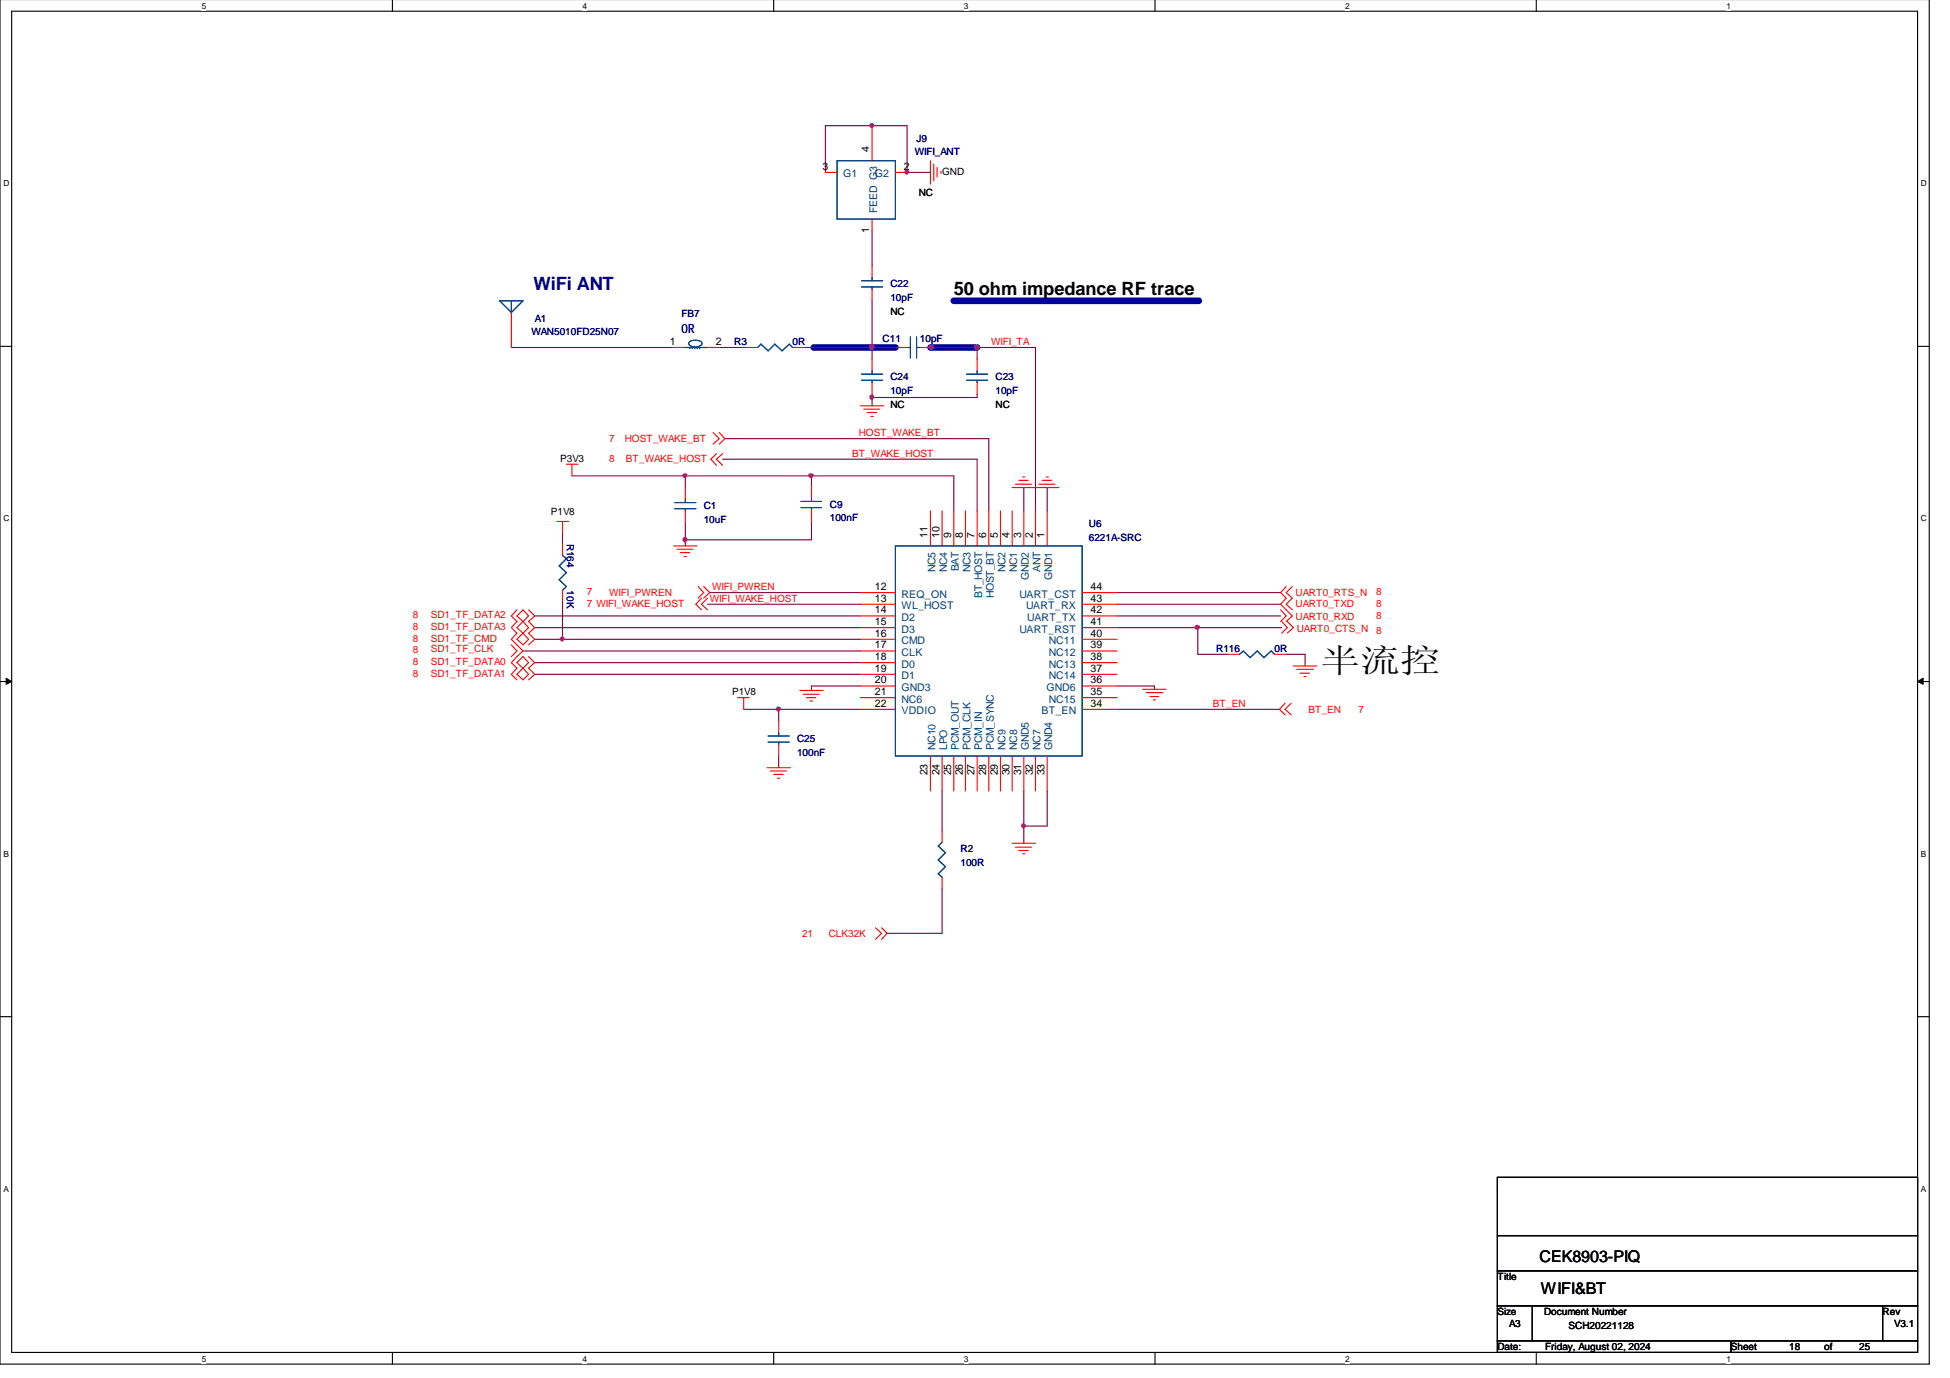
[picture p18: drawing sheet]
<svg xmlns="http://www.w3.org/2000/svg" width="297mm" height="210mm" viewBox="0 0 297 210" stroke-linecap="round" stroke-linejoin="round" font-family="sans-serif">
<defs><g id="words">
<text font-size="5.1" x="201.1" y="102.4">半流控</text>
<text font-size="2.8" fill="#000080" x="81.3" y="44.1">WiFi ANT</text>
<text font-size="2.8" x="145.3" y="44.9">50 ohm impedance RF trace</text>
<g font-size="2.5">
<text x="234.5" y="192.3">CEK8903-PIQ</text>
<text x="234.7" y="197.1">WIFI&amp;BT</text>
</g>
<text font-size="1.9" fill="#000080" x="103.8" y="50.7">0R</text>
<g font-size="1.6">
<text x="132.4" y="23.2" transform="rotate(-90 132.4 23.2)">4</text>
<text x="125.3" y="25.8">3</text>
<text x="137.7" y="25.8">2</text>
<text x="132.4" y="35.5" transform="rotate(-90 132.4 35.5)">1</text>
<text x="102" y="52.5">1</text>
<text x="109.1" y="52.5">2</text>
<text x="141.3" y="81.9" transform="rotate(-90 141.3 81.9)">11</text>
<text x="143.1" y="81.9" transform="rotate(-90 143.1 81.9)">10</text>
<text x="144.9" y="81.9" transform="rotate(-90 144.9 81.9)">9</text>
<text x="146.6" y="81.9" transform="rotate(-90 146.6 81.9)">8</text>
<text x="148.4" y="81.9" transform="rotate(-90 148.4 81.9)">7</text>
<text x="150.2" y="81.9" transform="rotate(-90 150.2 81.9)">6</text>
<text x="152" y="81.9" transform="rotate(-90 152 81.9)">5</text>
<text x="153.8" y="81.9" transform="rotate(-90 153.8 81.9)">4</text>
<text x="155.5" y="81.9" transform="rotate(-90 155.5 81.9)">3</text>
<text x="157.3" y="81.9" transform="rotate(-90 157.3 81.9)">2</text>
<text x="159.1" y="81.9" transform="rotate(-90 159.1 81.9)">1</text>
<text x="133.3" y="89.8">12</text>
<text x="166.1" y="89.8">44</text>
<text x="133.3" y="91.6">13</text>
<text x="133.3" y="93.4">14</text>
<text x="133.3" y="95.2">15</text>
<text x="166.1" y="95.2">41</text>
<text x="166.1" y="93.4">42</text>
<text x="166.1" y="91.6">43</text>
<text x="133.3" y="97">16</text>
<text x="133.3" y="98.7">17</text>
<text x="133.3" y="100.5">18</text>
<text x="166.1" y="100.5">38</text>
<text x="166.1" y="98.7">39</text>
<text x="166.1" y="97">40</text>
<text x="133.3" y="102.3">19</text>
<text x="133.3" y="104.1">20</text>
<text x="133.3" y="105.8">21</text>
<text x="133.3" y="107.6">22</text>
<text x="166.1" y="107.6">34</text>
<text x="166.1" y="105.8">35</text>
<text x="166.1" y="104.1">36</text>
<text x="166.1" y="102.3">37</text>
<text x="141.3" y="118.1" transform="rotate(-90 141.3 118.1)">23</text>
<text x="143.1" y="118.1" transform="rotate(-90 143.1 118.1)">24</text>
<text x="144.9" y="118.1" transform="rotate(-90 144.9 118.1)">25</text>
<text x="146.6" y="118.1" transform="rotate(-90 146.6 118.1)">26</text>
<text x="148.4" y="118.1" transform="rotate(-90 148.4 118.1)">27</text>
<text x="150.2" y="118.1" transform="rotate(-90 150.2 118.1)">28</text>
<text x="152" y="118.1" transform="rotate(-90 152 118.1)">29</text>
<text x="153.8" y="118.1" transform="rotate(-90 153.8 118.1)">30</text>
<text x="155.5" y="118.1" transform="rotate(-90 155.5 118.1)">31</text>
<text x="157.3" y="118.1" transform="rotate(-90 157.3 118.1)">32</text>
<text x="159.1" y="118.1" transform="rotate(-90 159.1 118.1)">33</text>
</g>
<g font-size="1.6" fill="#004080">
<text x="128.4" y="27">G1</text>
<text x="133.3" y="27">G2</text>
<text x="133.6" y="32.4" transform="rotate(-90 133.6 32.4)">FEED G3</text>
<text x="142.5" y="87.1" transform="rotate(-90 142.5 87.1)">NC5</text>
<text x="144.3" y="87.1" transform="rotate(-90 144.3 87.1)">NC4</text>
<text x="146" y="87.1" transform="rotate(-90 146 87.1)">BAT</text>
<text x="147.8" y="87.1" transform="rotate(-90 147.8 87.1)">NC3</text>
<text x="153.2" y="87.1" transform="rotate(-90 153.2 87.1)">NC2</text>
<text x="154.9" y="87.1" transform="rotate(-90 154.9 87.1)">NC1</text>
<text x="156.7" y="88.3" transform="rotate(-90 156.7 88.3)">GND2</text>
<text x="158.5" y="87.1" transform="rotate(-90 158.5 87.1)">ANT</text>
<text x="160.3" y="88.3" transform="rotate(-90 160.3 88.3)">GND1</text>
<text x="137.3" y="91">REQ_ON</text>
<text x="137.3" y="92.8">WL_HOST</text>
<text x="137.3" y="94.6">D2</text>
<text x="149.6" y="91.1" transform="rotate(-90 149.6 91.1)">BT_HOST</text>
<text x="151.4" y="91.1" transform="rotate(-90 151.4 91.1)">HOST_BT</text>
<text x="155.3" y="91">UART_CST</text>
<text x="156.3" y="92.8">UART_RX</text>
<text x="156.5" y="94.6">UART_TX</text>
<text x="137.3" y="96.4">D3</text>
<text x="137.3" y="98.1">CMD</text>
<text x="137.3" y="99.9">CLK</text>
<text x="137.3" y="101.7">D0</text>
<text x="155.3" y="96.4">UART_RST</text>
<text x="159.8" y="101.7">NC13</text>
<text x="159.8" y="99.9">NC12</text>
<text x="159.8" y="98.1">NC11</text>
<text x="137.3" y="103.5">D1</text>
<text x="137.3" y="105.3">GND3</text>
<text x="137.3" y="107">NC6</text>
<text x="159.4" y="105.3">GND6</text>
<text x="159.8" y="107">NC15</text>
<text x="159.8" y="103.5">NC14</text>
<text x="137.3" y="108.8">VDDIO</text>
<text x="158.7" y="108.8">BT_EN</text>
<text x="142.5" y="114.2" transform="rotate(-90 142.5 114.2)">NC10</text>
<text x="144.3" y="114.2" transform="rotate(-90 144.3 114.2)">LPO</text>
<text x="146" y="114.2" transform="rotate(-90 146 114.2)">PCM_OUT</text>
<text x="147.8" y="114.2" transform="rotate(-90 147.8 114.2)">PCM_CLK</text>
<text x="149.6" y="114.2" transform="rotate(-90 149.6 114.2)">PCM_IN</text>
<text x="151.4" y="114.2" transform="rotate(-90 151.4 114.2)">PCM_SYNC</text>
<text x="153.2" y="114.2" transform="rotate(-90 153.2 114.2)">NC9</text>
<text x="154.9" y="114.2" transform="rotate(-90 154.9 114.2)">NC8</text>
<text x="156.7" y="114.2" transform="rotate(-90 156.7 114.2)">GND5</text>
<text x="158.5" y="114.2" transform="rotate(-90 158.5 114.2)">NC7</text>
<text x="160.3" y="114.2" transform="rotate(-90 160.3 114.2)">GND4</text>
</g>
<g font-size="1.5" fill="#000080">
<text x="139.4" y="23.6">WIFI_ANT</text>
<text x="139.6" y="21.6">J9</text>
<text x="135.6" y="43.7">C22</text>
<text x="135.6" y="45.8">10pF</text>
<text x="80.9" y="51">WAN5010FD25N07</text>
<text x="81.4" y="49">A1</text>
<text x="103.8" y="48.3">FB7</text>
<text x="111.8" y="52.6">R3</text>
<text x="120.7" y="52.6">0R</text>
<text x="134.5" y="52.1">C11</text>
<text x="140.1" y="52.1">10pF</text>
<text x="135.6" y="57.9">C24</text>
<text x="151.6" y="57.9">C23</text>
<text x="135.6" y="60">10pF</text>
<text x="151.6" y="60">10pF</text>
<text x="107.2" y="77.5">C1</text>
<text x="126.4" y="77.3">C9</text>
<text x="86.4" y="82.8" transform="rotate(90 86.4 82.8)">R164</text>
<text x="107.2" y="79.6">10uF</text>
<text x="126.4" y="79.4">100nF</text>
<text x="165.9" y="80.3">U6</text>
<text x="165.9" y="82.5">6221A-SRC</text>
<text x="86.4" y="89.9" transform="rotate(90 86.4 89.9)">10K</text>
<text x="185.3" y="99.3">R116</text>
<text x="194.1" y="99.3">0R</text>
<text x="121.4" y="113">C25</text>
<text x="121.4" y="115.2">100nF</text>
<text x="146.3" y="129.7">R2</text>
<text x="146.3" y="131.8">100R</text>
</g>
<g font-size="1.5">
<text x="140" y="29.8">NC</text>
<text x="143.5" y="26.6">GND</text>
<text x="135.6" y="47.9">NC</text>
<text x="135.6" y="62.2">NC</text>
<text x="151.6" y="62.2">NC</text>
<text x="85.3" y="70.4">P3V3</text>
<text x="83.9" y="78.5">P1V8</text>
<text x="111.5" y="105.9">P1V8</text>
<text x="228.1" y="195">Title</text>
<text x="228.1" y="200.3">Size</text>
<text x="229.9" y="202.1">A3</text>
<text x="235.2" y="200.3">Document Number</text>
<text x="238.9" y="202.5">SCH20221128</text>
<text x="286.8" y="200.3">Rev</text>
<text x="288.5" y="202.1">V3.1</text>
<text x="228.1" y="205.7">Date:</text>
<text x="235.4" y="205.7">Friday, August 02, 2024</text>
<text x="263.7" y="205.7">Sheet</text>
<text x="272.5" y="205.7">18</text>
<text x="277.9" y="205.7">of</text>
<text x="283.2" y="205.7">25</text>
</g>
<g font-size="1.5" fill="#f00">
<text x="151" y="52.6">WIFI_TA</text>
<text x="92.8" y="70.4">8</text>
<text x="92.8" y="67.3">7</text>
<text x="95.2" y="67.3">HOST_WAKE_BT</text>
<text x="95.3" y="70.4">BT_WAKE_HOST</text>
<text x="129.8" y="69.6">BT_WAKE_HOST</text>
<text x="130.8" y="66.5">HOST_WAKE_BT</text>
<text x="108.5" y="89.9">WIFI_PWREN</text>
<text x="62.9" y="94.2">8</text>
<text x="62.9" y="95.9">8</text>
<text x="65.6" y="94.2">SD1_TF_DATA2</text>
<text x="65.6" y="95.9">SD1_TF_DATA3</text>
<text x="89.4" y="92.4">7 WIFI_WAKE_HOST</text>
<text x="89.4" y="90.6">7</text>
<text x="92.8" y="90.8">WIFI_PWREN</text>
<text x="108.1" y="91.7">WIFI_WAKE_HOST</text>
<text x="197.4" y="90.8">UART0_RTS_N</text>
<text x="197.4" y="92.4">UART0_TXD</text>
<text x="197.4" y="94.5">UART0_RXD</text>
<text x="209.6" y="90.6">8</text>
<text x="209.6" y="92.4">8</text>
<text x="209.6" y="94.3">8</text>
<text x="62.9" y="97.7">8</text>
<text x="62.9" y="99.5">8</text>
<text x="62.9" y="101.3">8</text>
<text x="65.6" y="97.7">SD1_TF_CMD</text>
<text x="65.6" y="99.3">SD1_TF_CLK</text>
<text x="65.6" y="101.3">SD1_TF_DATA0</text>
<text x="197.5" y="96.3">UART0_CTS_N</text>
<text x="209.6" y="96.5">8</text>
<text x="62.9" y="103.1">8</text>
<text x="65.6" y="103.1">SD1_TF_DATA1</text>
<text x="184.7" y="107.7">BT_EN</text>
<text x="199.3" y="108.6">BT_EN</text>
<text x="206.9" y="108.6">7</text>
<text x="122.2" y="142.8">21</text>
<text x="126.2" y="142.8">CLK32K</text>
</g>
<g font-size="1.3">
<text x="30.7" y="1.4">5</text>
<text x="88.7" y="1.4">4</text>
<text x="146.8" y="1.4">3</text>
<text x="204.9" y="1.4">2</text>
<text x="263" y="1.4">1</text>
<text x=".5" y="28.4">D</text>
<text x="292.6" y="28.4">D</text>
<text x=".5" y="79.4">C</text>
<text x="292.6" y="79.4">C</text>
<text x=".5" y="130.5">B</text>
<text x="292.6" y="130.5">B</text>
<text x=".5" y="181.5">A</text>
<text x="292.6" y="181.5">A</text>
<text x="30.7" y="207.4">5</text>
<text x="88.7" y="207.4">4</text>
<text x="146.8" y="207.4">3</text>
<text x="204.9" y="207.4">2</text>
<text x="263" y="207.4">1</text>
</g>
</g></defs>
<path d="M0 -.1v207.9h293.9v-207.9M1.8 1.7h290.3v204.3h-290.3z" fill="none" stroke="#000" stroke-width=".17"/>
<g fill="#fff">
<path d="M30.7 .2h.7v1.4h-.7z"/>
<path d="M30.7 206.3h.7v1.4h-.7z"/>
</g>
<path d="M59.8 -.1v1.8M59.8 206v1.8" fill="none" stroke="#000" stroke-width=".17"/>
<g fill="#fff">
<path d="M88.7 .2h.7v1.4h-.7z"/>
<path d="M88.7 206.3h.7v1.4h-.7z"/>
</g>
<path d="M117.9 -.1v1.8M117.9 206v1.8" fill="none" stroke="#000" stroke-width=".17"/>
<g fill="#fff">
<path d="M146.8 .2h.7v1.4h-.7z"/>
<path d="M146.8 206.3h.7v1.4h-.7z"/>
</g>
<path d="M175.9 -.1v1.8M175.9 206v1.8" fill="none" stroke="#000" stroke-width=".17"/>
<g fill="#fff">
<path d="M204.9 .2h.7v1.4h-.7z"/>
<path d="M204.9 206.3h.7v1.4h-.7z"/>
</g>
<path d="M234 -.1v1.8M234 206v1.8" fill="none" stroke="#000" stroke-width=".17"/>
<g fill="#fff">
<path d="M263 .2h.7v1.4h-.7z"/>
<path d="M263 206.3h.7v1.4h-.7z"/>
<path d="M.5 27.2h.9v1.4h-.9z"/>
<path d="M292.6 27.2h.9v1.4h-.9z"/>
<path d="M.5 78.2h.9v1.5h-.9z"/>
<path d="M292.6 78.2h.9v1.5h-.9z"/>
</g>
<path d="M0 52.8h1.8M292.1 52.8h1.8" fill="none" stroke="#000" stroke-width=".17"/>
<g fill="#fff">
<path d="M.5 129.3h.9v1.4h-.9z"/>
<path d="M292.6 129.3h.9v1.4h-.9z"/>
</g>
<path d="M0 103.8h1.8M292.1 103.8h1.8" fill="none" stroke="#000" stroke-width=".17"/>
<g fill="#000" stroke="#000" stroke-width=".15">
<path d="M.9 103.3l.9 .5-.9 .4z" fill-rule="evenodd"/>
<path d="M292.1 103.8l.8-.5v.9z" fill-rule="evenodd"/>
</g>
<g fill="#fff">
<path d="M.5 180.4h.8v1.4h-.8z"/>
<path d="M292.6 180.4h.8v1.4h-.8z"/>
</g>
<path d="M0 154.9h1.8M292.1 154.9h1.8M228.1 188.2h64v5.4h-64zM228.1 193.6h64v5.3h-64zM228.1 198.9h5.3v5.3h-5.3zM228.1 188.2v-8.9h64v8.9M233.4 198.9h53.4v5.3h-53.4zM286.8 198.9h5.3v5.3h-5.3zM228.1 204.2h35.6v1.8h-35.6zM263.7 204.2h28.4v1.8h-28.4z" fill="none" stroke="#000" stroke-width=".17"/>
<path d="M124 52.9h12.4M141.7 52.9h7.1M145.3 45.8h37.3" fill="none" stroke="#0000a0" stroke-width="1"/>
<g fill="none" stroke="#800040" stroke-width=".17">
<path d="M125.7 26.3v-7.2h12.5v7.2h3.5M132.8 35.2v5.3M77.9 52.9h24.5M109.6 52.9h4M122.5 52.9h14.1M132.8 45.8v8.9M141.9 52.9h15.8v24.9M148.8 52.9v1.8M87.1 72.5h58.2v5.3M104.4 72.5v1.8M104.4 79.6v3.6M110.1 69.9h38.7v7.9"/>
<path d="M110.4 66.8h40.2v11M123.6 79.4v2.8h-19.2M123.6 72.5v1.6M132.8 60v1.8M148.8 60v.6h-16M156 74.3v3.5M159.5 74.3v3.5M79.7 99.2h51.4M81.4 93.8h49.7M81.4 95.6h49.7M81.4 97.4h49.7M85.7 81.2v1.6"/>
<path d="M85.7 91.7v5.7M107.8 92h23.3M108.1 90.3h23M170.2 90.3h24.9M170.2 92h24.9M170.2 93.8h24.9M170.2 95.6h25M182.5 95.6v4.1h4.5M195.9 99.7h2.9v1.7M81.4 100.9h49.7M81.4 102.7h49.7M113.3 108h17.8"/>
<path d="M118.6 108v1.8M118.6 115.2v1.7M131.1 104.5h-7.5v.7M170.2 108h24.7M170.2 104.5h5.7v.5M143.5 120.5v6M143.5 135.4v6.8h-8.4M156 120.5v8M159.5 120.5v5.3h-3.5"/>
</g>
<g fill="#f0f" stroke="#f0f" stroke-width=".17">
<circle cx="132.8" cy="19.1" r=".31"/>
<circle cx="138.1" cy="26.2" r=".31"/>
<circle cx="132.8" cy="52.9" r=".31"/>
<circle cx="132.8" cy="60.5" r=".31"/>
<circle cx="182.4" cy="95.5" r=".33"/>
<circle cx="155.9" cy="125.8" r=".31"/>
<circle cx="104.3" cy="72.4" r=".31"/>
<circle cx="123.5" cy="72.4" r=".33"/>
<circle cx="104.3" cy="82.2" r=".33"/>
<circle cx="118.6" cy="108" r=".31"/>
<circle cx="141.8" cy="52.9" r=".31"/>
<circle cx="148.8" cy="52.9" r=".31"/>
<circle cx="85.6" cy="97.3" r=".31"/>
</g>
<g fill="none" stroke="#f00" stroke-width=".17">
<path d="M132.8 19.1v5.4M125.7 26.3h1.8M132.8 33.4v1.8M136.4 26.3h1.8M141.7 24.5v3.5M142.2 25v2.5M142.7 25.5v1.4M143.3 26.1v.3M77.9 47.6v5.3M102.4 52.9h1.8M107.8 52.9h1.8M113.6 52.9h1.8"/>
<path d="M120.7 52.9h1.8M132.8 40.5v1.8M132.8 44v1.8M132.8 54.7v1.8M132.8 58.3v1.7M136.6 52.9h1.7M140.1 52.9h1.8M148.8 54.7v1.8M148.8 58.3v1.7M84.8 79.4h1.8M85.7 79.4v1.8M86.3 70.7h1.8"/>
<path d="M87.1 70.7v1.8M104.4 74.3v1.7M104.4 77.8v1.8M108.6 65.9l1 .9-1 .9M109.1 69.1l-.8 .8 .8 1M109.6 65.9l.8 .9-.8 .9M110.1 69.1l-1 .8 1 1M123.6 74.1v1.8M123.6 77.7v1.7M131.1 61.8h3.5M131.6 62.3h2.4M132.1 62.8h1.4"/>
<path d="M132.7 63.4h.3M141.7 77.8v5.4M143.5 77.8v5.4M145.3 77.8v5.4M147.1 77.8v5.4M148.8 77.8v5.4M150.6 77.8v5.4M152.4 77.8v5.4M154.2 74.3h7.1M154.2 77.8v5.4M154.7 73.8h2.4M155.2 73.2h1.4"/>
<path d="M155.8 72.7h.3M156 77.8v5.4M157.7 77.8v5.4M158.2 73.8h2.5M158.7 73.2h1.5M159.3 72.7h.4M159.5 77.8v5.4M77.9 98.2l.8 1-.8 .8M78.7 93.8l1-.9 .8 .9-1.8 1.8 1.8 1.8-.8 .8-1-.8 1.8-1.8zM78.7 92.9l-.8 .9 .8 .9-.8 .9 .8 .8-.8 1 1.8 1.8-1.8 1.7 .8 .9-.8 .9 .8 .9M80.5 92.9l.9 .9-.9 .9 .9 .9-.9 .8 .9 1-.9 .8M85.7 82.8v1.8"/>
<path d="M85.7 89.9v1.8M102.6 83.2h3.6M103.1 83.7h2.5M103.6 84.2h1.5M104.2 84.8h.4M106.3 89.3l.9 1-.9 .8M106.8 91.1l-.8 .9 .8 .9M107.2 89.3l.9 1-.9 .8M107.8 91.1l-1 .9 1 .9M131.1 90.3h5.3M131.1 92h5.3M131.1 93.8h5.3"/>
<path d="M131.1 95.6h5.3M131.1 97.4h5.3M131.1 99.2h5.3M164.8 90.3h5.4M164.8 92h5.4M164.8 93.8h5.4M164.8 95.6h5.4M164.8 97.4h5.4M164.8 99.2h5.4M187 99.7h1.8M194.1 99.7h1.8M195.1 92.9l.8 .9-.8 .9"/>
<path d="M195.2 94.7l.9 .9-.9 .8M195.9 89.3l-.8 1 .8 .8-.8 .9 1.7 1.8-.9 .9M196.1 94.7l.9 .9-.9 .8M196.8 89.3l-.9 1 .9 .8-.9 .9 .9 .9M78.7 100.9l1.8 1.8-.8 .9-1-.9 1.8-1.8-.8-.9zM80.5 100l.9 .9-.9 .9 .9 .9-.9 .9M112.4 106.3h1.7M113.3 106.3v1.7M116.8 116.9h3.6M117.3 117.4h2.5M117.9 118h1.4M118.4 118.5h.4"/>
<path d="M118.6 109.8v1.8M118.6 113.4v1.8M121.8 105.2h3.6M122.3 105.8h2.5M122.9 106.3h1.4M123.4 106.8h.4M131.1 106.3h5.3M131.1 100.9h5.3M131.1 102.7h5.3M131.1 104.5h5.3M131.1 108h5.3M141.7 115.2v5.3"/>
<path d="M143.5 115.2v5.3M145.3 115.2v5.3M147.1 115.2v5.3M148.8 115.2v5.3M150.6 115.2v5.3M152.4 115.2v5.3M154.2 115.2v5.3M156 115.2v5.3M157.7 115.2v5.3M159.5 115.2v5.3M164.8 106.3h5.4M164.8 100.9h5.4"/>
<path d="M164.8 102.7h5.4M164.8 104.5h5.4M164.8 108h5.4M174.1 105h3.5M174.6 105.5h2.5M175.2 106.1h1.3M175.7 106.6h.3M195.7 107.1l-.8 .9 .8 .9M196.7 107.1l-1 .9 1 .9M197 101.4h3.6M197.5 102h2.6M198 102.5h1.5"/>
<path d="M198.6 103.1h.4M143.5 126.5v1.8M143.5 133.6v1.8M154.2 128.5h3.5M154.7 129h2.4M155.2 129.6h1.4M155.8 130.1h.3M133.3 141.3l1 .9-1 .9M134.3 141.3l.8 .9-.8 .9"/>
</g>
<g fill="none" stroke="#004080" stroke-width=".17">
<path d="M127.5 24.5h8.9v8.9h-8.9zM76.1 45.8h3.6l-1.8 1.8zM77.9 45.8v1.8M104.2 52.9h3.6M105 52.1a1.67 1.67 0 0 1 1.8 0l.1 .2a1.27 1.27 0 0 1-2 0zM115.4 52.9l.5-.5 1.1 1 1-1 1.1 1 1.1-1 .5 .5M131.2 57h3.3M131.2 57.9h3.3M131.2 42.8h3.3M131.2 43.7h3.3M132.8 42.3v.5M132.8 43.7v.3"/>
<path d="M132.8 56.5v.5M132.8 57.9v.4M138.3 52.9h.4M138.7 51.3v3.2M139.6 52.9h.5M139.6 51.3v3.2M147.2 57h3.3M147.2 57.9h3.3M148.8 56.5v.5M148.8 57.9v.4M102.8 76.6h3.2M102.8 77.5h3.2"/>
<path d="M104.4 76v.6M104.4 77.5v.3M122 76.4h3.1M122 77.3h3.1M123.6 75.9v.5M123.6 77.3v.4M85.7 84.6l.6 .5-1.1 1.1 1.1 1-1.1 1.1 1.1 1-.6 .6M136.4 83.2h28.4v32h-28.4zM188.8 99.7l.6-.5 1 1 1.1-1 1 1 1.1-1 .5 .5M117 112.1h3.2M117 113h3.2M118.6 111.6v.5"/>
<path d="M118.6 113v.4M143.5 128.3l-.6 .6 1.1 1-1.1 1.1 1.1 1-1.1 1.1 .6 .5"/>
</g>
<path d="M105.1 53.1h1.7" fill="none" stroke="#004080" stroke-width=".17" stroke-dasharray="0 .3"/>
<use href="#words"/>
</svg>
